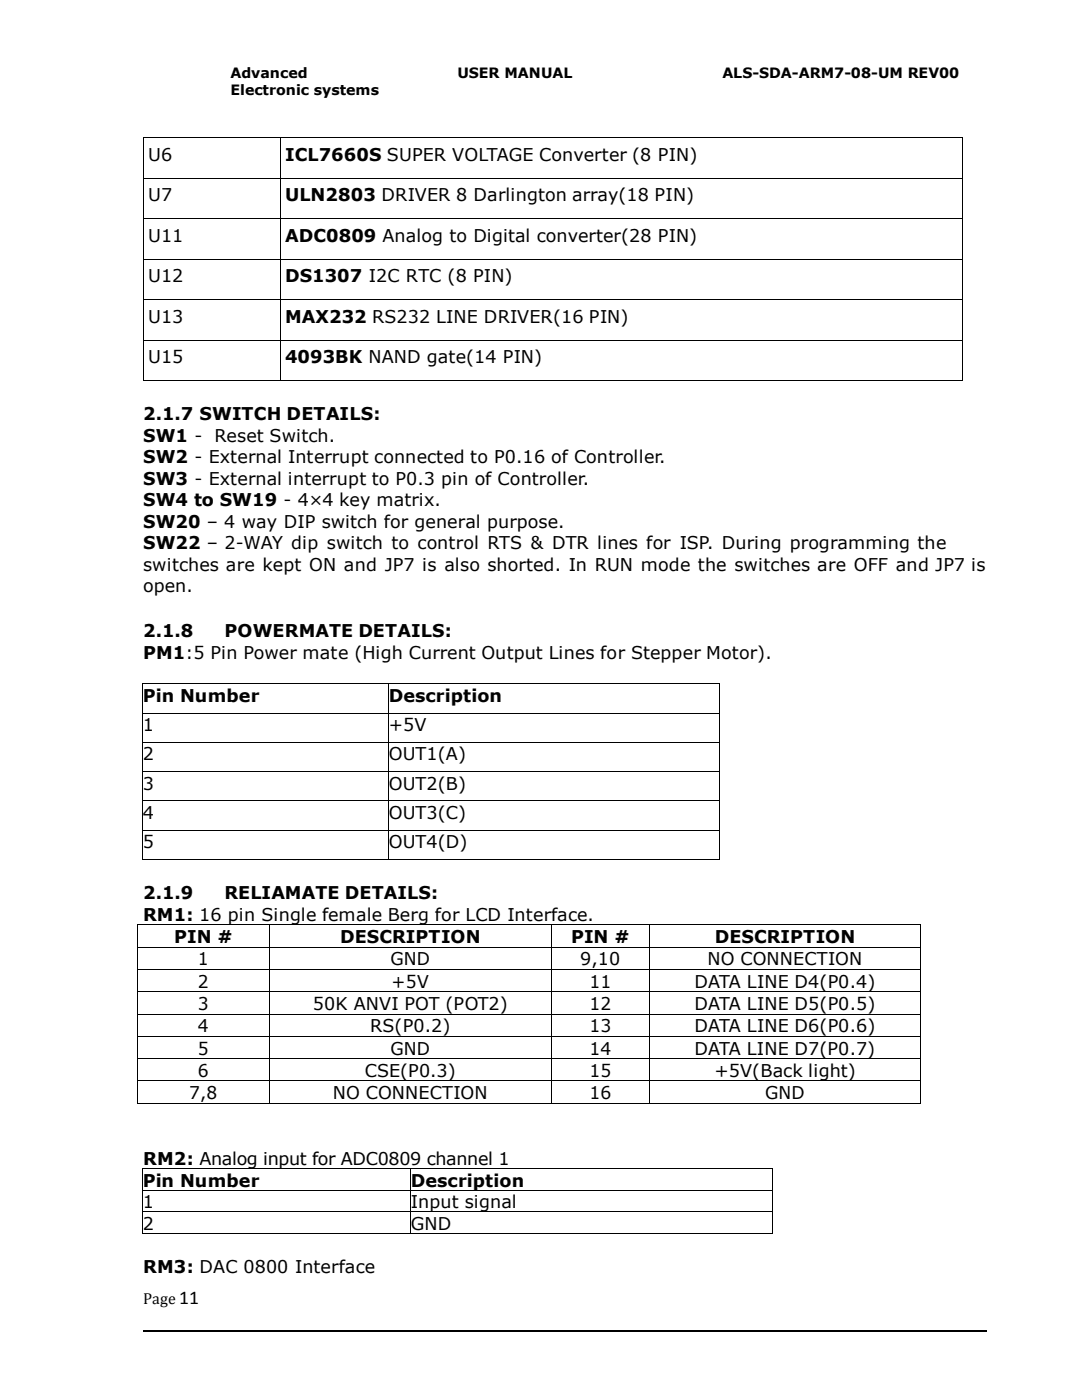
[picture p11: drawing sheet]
<svg xmlns="http://www.w3.org/2000/svg" width="216mm" height="279mm" viewBox="0 0 216 279" stroke-linecap="round" stroke-linejoin="round" font-family="sans-serif">
<defs><g id="words">
<text font-size="3.9" fill="#00000a" x="35.8" y="260.2">11</text>
<g font-size="3.5" fill="#00000a">
<text x="29.5" y="32">U6</text>
<text x="56.9" y="32">ICL7660S SUPER VOLTAGE Converter (8 PIN)</text>
<text x="29.5" y="40.1">U7</text>
<text x="56.9" y="40.1">ULN2803 DRIVER 8 Darlington array(18 PIN)</text>
<text x="29.5" y="48.2">U11</text>
<text x="56.9" y="48.2">ADC0809 Analog to Digital converter(28 PIN)</text>
<text x="29.5" y="56.3">U12</text>
<text x="56.9" y="56.3">DS1307 I2C RTC (8 PIN)</text>
<text x="29.5" y="64.4">U13</text>
<text x="56.9" y="64.4">MAX232 RS232 LINE DRIVER(16 PIN)</text>
<text x="29.5" y="72.4">U15</text>
<text x="56.9" y="72.4">4093BK NAND gate(14 PIN)</text>
<text x="28.6" y="83.9">2.1.7 SWITCH DETAILS:</text>
<text x="28.6" y="88.1">SW1 - Reset Switch.</text>
<text x="28.6" y="92.4">SW2 - External Interrupt connected to P0.16 of Controller.</text>
<text x="28.6" y="96.7">SW3 - External interrupt to P0.3 pin of Controller.</text>
<text x="28.6" y="101">SW4 to SW19 - 4×4 key matrix.</text>
<text x="28.6" y="105.3">SW20 – 4 way DIP switch for general purpose.</text>
<text x="28.6" y="113.9">switches are kept ON and JP7 is also shorted. In RUN mode the switches are OFF and JP7 is</text>
<text x="28.6" y="109.6">SW22 – 2-WAY dip switch to control RTS &amp; DTR lines for ISP. During programming the</text>
<text x="28.6" y="118.2">open.</text>
<text x="28.6" y="127.2">2.1.8</text>
<text x="28.6" y="131.4">PM1:5 Pin Power mate (High Current Output Lines for Stepper Motor).</text>
<text x="44.8" y="127.2">POWERMATE DETAILS:</text>
<text x="28.5" y="140.1">Pin Number</text>
<text x="77.6" y="140.1">Description</text>
<text x="28.5" y="145.9">1</text>
<text x="77.6" y="145.9">+5V</text>
<text x="28.5" y="151.8">2</text>
<text x="77.6" y="151.8">OUT1(A)</text>
<text x="28.5" y="157.6">3</text>
<text x="77.6" y="157.6">OUT2(B)</text>
<text x="28.5" y="163.4">4</text>
<text x="77.6" y="163.4">OUT3(C)</text>
<text x="28.5" y="169.3">5</text>
<text x="77.6" y="169.3">OUT4(D)</text>
<text x="28.6" y="179.4">2.1.9</text>
<text x="44.8" y="179.4">RELIAMATE DETAILS:</text>
<text x="28.6" y="183.7">RM1: 16 pin Single female Berg for LCD Interface.</text>
<text x="34.8" y="188.2">PIN #</text>
<text x="67.9" y="188.2">DESCRIPTION</text>
<text x="114" y="188.2">PIN #</text>
<text x="142.6" y="188.2">DESCRIPTION</text>
<text x="39.5" y="192.7">1</text>
<text x="39.5" y="197.1">2</text>
<text x="77.9" y="192.7">GND</text>
<text x="78.1" y="197.1">+5V</text>
<text x="115.8" y="192.7">9,10</text>
<text x="117.6" y="197.1">11</text>
<text x="138.6" y="197.1">DATA LINE D4(P0.4)</text>
<text x="141.2" y="192.7">NO CONNECTION</text>
<text x="39.5" y="201.6">3</text>
<text x="62.4" y="201.6">50K ANVI POT (POT2)</text>
<text x="117.6" y="201.6">12</text>
<text x="138.6" y="201.6">DATA LINE D5(P0.5)</text>
<text x="39.5" y="206">4</text>
<text x="73.9" y="206">RS(P0.2)</text>
<text x="117.6" y="206">13</text>
<text x="138.6" y="206">DATA LINE D6(P0.6)</text>
<text x="39.5" y="210.5">5</text>
<text x="39.5" y="215">6</text>
<text x="72.8" y="215">CSE(P0.3)</text>
<text x="77.9" y="210.5">GND</text>
<text x="117.6" y="210.5">14</text>
<text x="117.6" y="215">15</text>
<text x="138.6" y="210.5">DATA LINE D7(P0.7)</text>
<text x="142.6" y="215">+5V(Back light)</text>
<text x="37.8" y="219.4">7,8</text>
<text x="66.4" y="219.4">NO CONNECTION</text>
<text x="117.6" y="219.4">16</text>
<text x="152.7" y="219.4">GND</text>
<text x="28.6" y="232.5">RM2: Analog input for ADC0809 channel 1</text>
<text x="28.5" y="236.8">Pin Number</text>
<text x="82" y="236.8">Description</text>
<text x="28.5" y="241.1">1</text>
<text x="28.5" y="245.4">2</text>
<text x="82" y="241.1">Input signal</text>
<text x="82" y="245.4">GND</text>
<text x="28.6" y="254.1">RM3: DAC 0800 Interface</text>
</g>
<text font-size="3.2" fill="#00000a" x="28.6" y="260.2">Page</text>
<g font-size="2.8">
<text x="46" y="15.6">Advanced</text>
<text x="91.3" y="15.6">USER MANUAL</text>
<text x="144.2" y="15.6">ALS-SDA-ARM7-08-UM REV00</text>
<text x="46" y="19">Electronic systems</text>
</g>
</g></defs>
<g fill="#000">
<path d="M28.5 27.4l.1 1.1zM28.5 27.4l.1 .1zM28.5 35.5l.1 1.1zM55.9 27.5l.1 1zM55.9 27.4l.1 .1zM55.9 35.5l.1 1.1zM192.1 27.4l.1 1.1zM192.1 27.4l.1 .1zM192.1 35.5l.1 1.1zM28.5 43.6l.1 1.1zM28.5 51.7l.1 1zM55.9 43.6l.1 1.1z"/>
<path d="M55.9 51.7l.1 1zM192.1 43.6l.1 1.1zM192.1 51.7l.1 1zM28.5 59.8l.1 1zM28.5 67.8l.1 1.1zM28.5 75.9l.1 .1zM55.9 59.8l.1 1zM55.9 67.8l.1 1.1zM55.9 75.9l.1 .1zM192.1 59.8l.1 1zM192.1 67.8l.1 1.1zM192.1 75.9l.1 .1z"/>
<path d="M28.4 136.4l.1 .1zM77.5 136.4l.1 .1zM143.5 136.4l.1 .1zM28.4 142.3l.1 .1zM28.4 148.1l.1 .1zM28.4 154l.1 .1zM28.4 159.8l.1 .1zM77.5 142.3l.1 .1zM77.5 148.1l.1 .1zM77.5 154l.1 .1zM77.5 159.8l.1 .1zM143.5 142.3l.1 .1z"/>
<path d="M143.5 148.1l.1 .1zM143.5 154l.1 .1zM143.5 159.8l.1 .1zM28.4 165.7h.1zM28.4 171.5l.1 .1zM77.5 165.7h.1zM77.5 171.5l.1 .1zM143.5 165.7h.1zM143.5 171.5l.1 .1zM27.3 184.4h.2v.2h-.2zM27.3 188.9h.2v.2h-.2zM27.3 193.4h.2v.1h-.2z"/>
<path d="M27.3 197.9h.2v.1h-.2zM53.8 184.4h.1v.2h-.1zM53.8 188.9h.1v.2h-.1zM53.8 193.4h.1v.1h-.1zM53.8 197.9h.1v.1h-.1zM109.9 184.4h.2v.2h-.2zM109.9 188.9h.2v.2h-.2zM109.9 193.4h.2v.1h-.2zM109.9 197.9h.2v.1h-.2zM129.6 184.4h.2v.2h-.2zM129.6 188.9h.2v.2h-.2zM129.6 193.4h.2v.1h-.2z"/>
<path d="M129.6 197.9h.2v.1h-.2zM183.6 184.4h.2v.2h-.2zM183.6 188.9h.2v.2h-.2zM183.6 193.4h.2v.1h-.2zM183.6 197.9h.2v.1h-.2zM27.3 202.3h.2v.2h-.2zM27.3 206.8h.2v.1h-.2zM27.3 211.2h.2v.2h-.2zM27.3 215.6h.2v.2h-.2zM53.8 202.3h.1v.2h-.1zM53.8 206.8h.1v.1h-.1zM53.8 211.2h.1v.2h-.1z"/>
<path d="M53.8 215.6h.1v.2h-.1zM109.9 202.3h.2v.2h-.2zM109.9 206.8h.2v.1h-.2zM109.9 211.2h.2v.2h-.2zM109.9 215.6h.2v.2h-.2zM129.6 202.3h.2v.2h-.2zM129.6 206.8h.2v.1h-.2zM129.6 211.2h.2v.2h-.2zM129.6 215.6h.2v.2h-.2zM183.6 202.3h.2v.2h-.2zM183.6 206.8h.2v.1h-.2zM183.6 211.2h.2v.2h-.2z"/>
<path d="M183.6 215.6h.2v.2h-.2zM27.3 220.1h.2v.2h-.2zM28.4 233.2l.1 .1zM28.4 237.5l.1 .1zM53.8 220.1h.1v.2h-.1zM81.9 233.2l.1 .1zM81.9 237.5l.1 .1zM109.9 220.1h.2v.2h-.2zM129.6 220.1h.2v.2h-.2zM154.1 233.2l.1 .1zM154.1 237.5l.1 .1zM183.6 220.1h.2v.2h-.2z"/>
<path d="M28.4 241.8l.1 .1zM28.4 246.2l.1 .1zM81.9 241.8l.1 .1zM81.9 246.2l.1 .1zM154.1 241.8l.1 .1zM154.1 246.2l.1 .1z"/>
</g>
<g fill="none" stroke="#000" stroke-width=".2">
<path d="M28.6 28.5v7M28.6 36.6v7M28.6 27.5h27.3M28.6 35.6h27.3M55.9 28.5v7M55.9 36.6v7M56 27.5h136.1M56 35.6h136.1M192.1 28.5v7M192.1 36.6v7M28.6 44.7v7M28.6 52.7v7.1"/>
<path d="M28.6 43.6h27.3M28.6 51.7h27.3M28.6 59.8h27.3M55.9 44.7v7M55.9 52.7v7.1M56 43.6h136.1M56 51.7h136.1M56 59.8h136.1M192.1 44.7v7M192.1 52.7v7.1M28.6 60.8v7M28.6 68.9v7"/>
<path d="M28.6 67.9h27.3M28.6 75.9h27.3M55.9 60.8v7M55.9 68.9v7M56 67.9h136.1M56 75.9h136.1M192.1 60.8v7M192.1 68.9v7M28.4 136.5v5.8M28.5 136.5h49M77.6 136.5v5.8M77.6 136.5h65.9"/>
<path d="M143.6 136.5v5.8M28.4 142.4v5.7M28.4 148.2v5.8M28.4 154.1v5.7M28.4 159.9v5.8M28.5 142.3h49M28.5 148.2h49M28.5 154h49M28.5 159.9h49M77.6 142.4v5.7M77.6 148.2v5.8M77.6 154.1v5.7"/>
<path d="M77.6 159.9v5.8M77.6 142.3h65.9M77.6 148.2h65.9M77.6 154h65.9M77.6 159.9h65.9M143.6 142.4v5.7M143.6 148.2v5.8M143.6 154.1v5.7M143.6 159.9v5.8M28.4 165.7v5.8M28.5 165.7h49M28.5 171.5h49"/>
<path d="M77.6 165.7v5.8M77.6 165.7h65.9M77.6 171.5h65.9M143.6 165.7v5.8M27.4 184.6v4.3M27.4 189.1v4.3M27.4 193.5v4.4M27.4 198v4.3M27.5 184.5h26.3M27.5 189h26.3M27.5 193.5h26.3M27.5 198h26.3"/>
<path d="M53.8 184.6v4.3M53.8 189.1v4.3M53.8 193.5v4.4M53.8 198v4.3M53.9 184.5h56M53.9 189h56M53.9 193.5h56M53.9 198h56M110 184.6v4.3M110 189.1v4.3M110 193.5v4.4M110 198v4.3"/>
<path d="M110.1 184.5h19.5M110.1 189h19.5M110.1 193.5h19.5M110.1 198h19.5M129.7 184.6v4.3M129.7 189.1v4.3M129.7 193.5v4.4M129.7 198v4.3M129.8 184.5h53.8M129.8 189h53.8M129.8 193.5h53.8M129.8 198h53.8"/>
<path d="M183.7 184.6v4.3M183.7 189.1v4.3M183.7 193.5v4.4M183.7 198v4.3M27.4 202.5v4.3M27.4 206.9v4.3M27.4 211.4v4.2M27.4 215.8v4.3M27.5 202.4h26.3M27.5 206.8h26.3M27.5 211.3h26.3M27.5 215.7h26.3"/>
<path d="M53.8 202.5v4.3M53.8 206.9v4.3M53.8 211.4v4.2M53.8 215.8v4.3M53.9 202.4h56M53.9 206.8h56M53.9 211.3h56M53.9 215.7h56M110 202.5v4.3M110 206.9v4.3M110 211.4v4.2M110 215.8v4.3"/>
<path d="M110.1 202.4h19.5M110.1 206.8h19.5M110.1 211.3h19.5M110.1 215.7h19.5M129.7 202.5v4.3M129.7 206.9v4.3M129.7 211.4v4.2M129.7 215.8v4.3M129.8 202.4h53.8M129.8 206.8h53.8M129.8 211.3h53.8M129.8 215.7h53.8"/>
<path d="M183.7 202.5v4.3M183.7 206.9v4.3M183.7 211.4v4.2M183.7 215.8v4.3M27.5 220.2h26.3M28.4 233.3v4.2M28.4 237.6v4.2M28.5 233.2h53.4M28.5 237.5h53.4M53.9 220.2h56M82 233.3v4.2M82 237.6v4.2"/>
<path d="M82 233.2h72.1M82 237.5h72.1M110.1 220.2h19.5M129.8 220.2h53.8M154.1 233.3v4.2M154.1 237.6v4.2M28.4 241.9v4.3M28.5 241.9h53.4M28.5 246.2h53.4M82 241.9v4.3M82 241.9h72.1M82 246.2h72.1"/>
<path d="M154.1 241.9v4.3"/>
</g>
<path d="M28.6 265.6h168.2" fill="none" stroke="#000" stroke-width=".25"/>
<use href="#words"/>
</svg>
